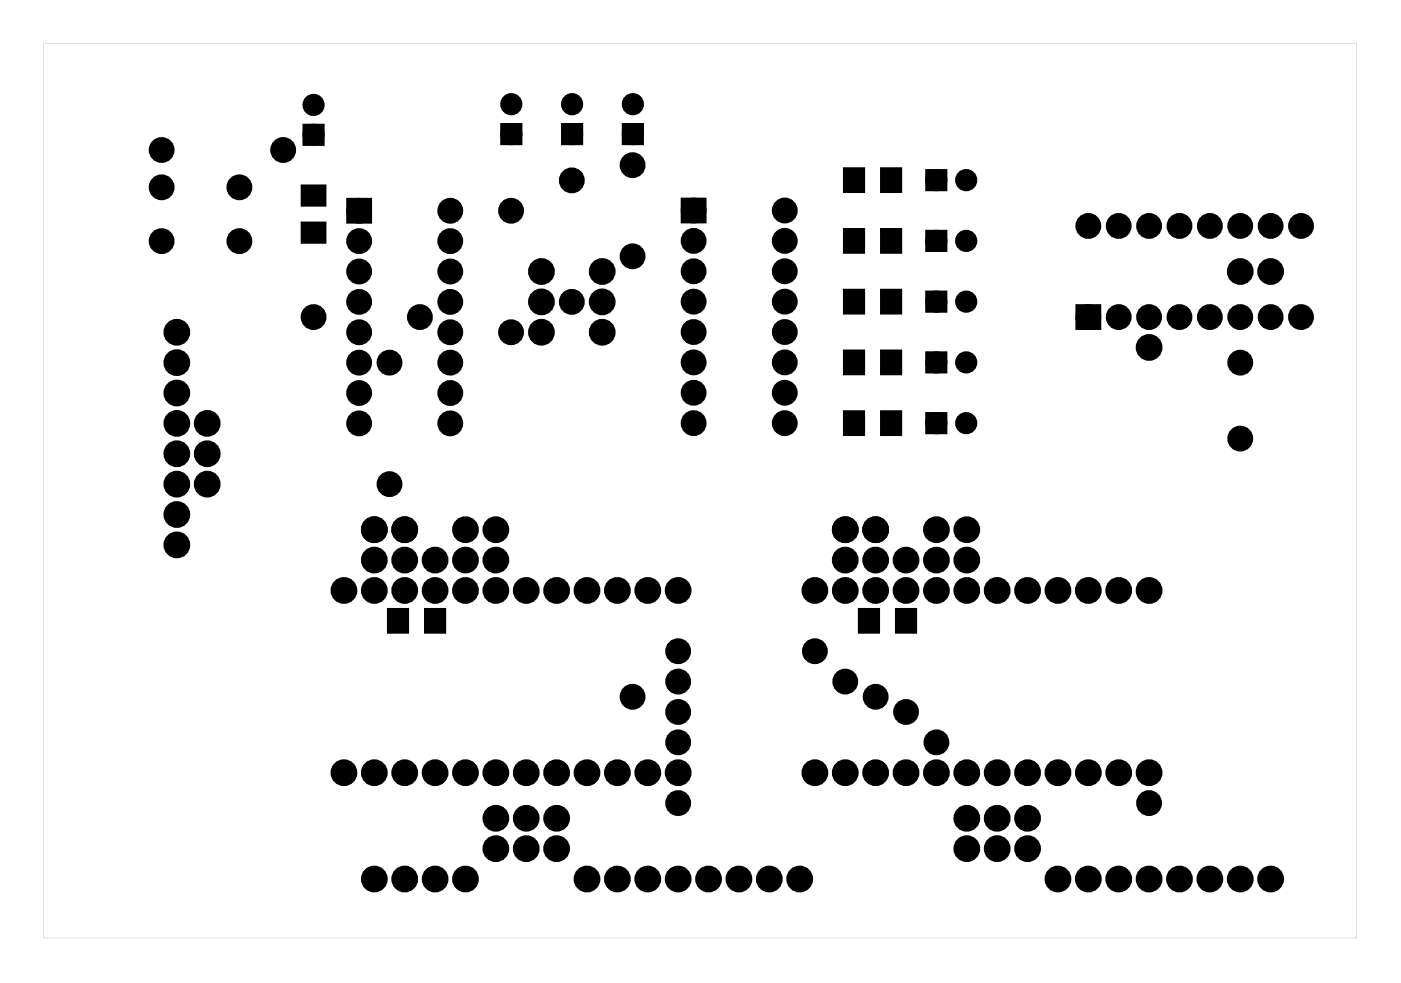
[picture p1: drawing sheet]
<svg xmlns="http://www.w3.org/2000/svg" width="117mm" height="82mm" viewBox="0 0 117 82" stroke-linecap="round" stroke-linejoin="round" font-family="sans-serif">
<g fill="#000">
<path d="M25.6 10.7h1.2v1.2h-1.2zM25.3 15.6h1.9v1.6h-1.9zM29.3 16.9h1.4v1.4h-1.4zM42.1 10.6h1.2v1.2h-1.2zM47.2 10.6h1.2v1.2h-1.2zM52.3 10.6h1.2v1.2h-1.2zM57.3 16.9h1.4v1.4h-1.4zM70.6 14.1h1.6v1.9h-1.6zM73.7 14.1h1.6v1.9h-1.6zM77.7 19.5h1.2v1.2h-1.2zM77.7 14.5h1.2v1.2h-1.2zM25.3 18.7h1.9v1.6h-1.9z"/>
<path d="M70.6 34.4h1.6v1.9h-1.6zM70.6 29.4h1.6v1.9h-1.6zM70.6 24.3h1.6v1.9h-1.6zM70.6 19.2h1.6v1.9h-1.6zM73.7 34.4h1.6v1.9h-1.6zM73.7 29.4h1.6v1.9h-1.6zM73.7 24.3h1.6v1.9h-1.6zM73.7 19.2h1.6v1.9h-1.6zM77.7 29.7h1.2v1.2h-1.2zM77.7 34.8h1.2v1.2h-1.2zM77.7 24.6h1.2v1.2h-1.2zM90.3 25.8h1.4v1.4h-1.4z"/>
<path d="M32.5 51h1.6v1.9h-1.6zM35.6 51h1.6v1.9h-1.6zM71.8 51h1.6v1.9h-1.6zM74.9 51h1.6v1.9h-1.6z"/>
<path d="M3.6 3.6h109.8v74.8h-109.8zM3.6 3.6v74.8h109.8v-74.8z"/>
</g>
<g fill="#000">
<circle cx="13.5" cy="12.5" r=".7"/>
<circle cx="13.5" cy="15.7" r=".7"/>
<circle cx="20" cy="15.7" r=".7"/>
<circle cx="23.7" cy="12.5" r=".7"/>
<circle cx="26.2" cy="8.8" r=".6"/>
<circle cx="26.2" cy="11.3" r=".6"/>
<circle cx="30" cy="17.6" r=".7"/>
<circle cx="37.6" cy="17.6" r=".7"/>
<circle cx="42.7" cy="17.6" r=".7"/>
<circle cx="42.7" cy="11.2" r=".6"/>
<circle cx="42.7" cy="8.7" r=".6"/>
<circle cx="47.8" cy="15.1" r=".7"/>
<circle cx="47.8" cy="11.2" r=".6"/>
<circle cx="47.8" cy="8.7" r=".6"/>
<circle cx="52.9" cy="13.8" r=".7"/>
<circle cx="52.9" cy="11.2" r=".6"/>
<circle cx="52.9" cy="8.7" r=".6"/>
<circle cx="58" cy="17.6" r=".7"/>
<circle cx="65.6" cy="17.6" r=".7"/>
<circle cx="78.3" cy="15.1" r=".6"/>
<circle cx="80.8" cy="15.1" r=".6"/>
<circle cx="91" cy="18.9" r=".7"/>
<circle cx="93.5" cy="18.9" r=".7"/>
<circle cx="96.1" cy="18.9" r=".7"/>
<circle cx="98.6" cy="18.9" r=".7"/>
<circle cx="101.1" cy="18.9" r=".7"/>
<circle cx="103.7" cy="18.9" r=".7"/>
<circle cx="106.2" cy="18.9" r=".7"/>
<circle cx="108.8" cy="18.9" r=".7"/>
<circle cx="13.5" cy="20.2" r=".7"/>
<circle cx="14.8" cy="27.8" r=".74"/>
<circle cx="14.8" cy="37.9" r=".74"/>
<circle cx="14.8" cy="30.3" r=".74"/>
<circle cx="14.8" cy="32.9" r=".74"/>
<circle cx="14.8" cy="35.4" r=".74"/>
<circle cx="17.3" cy="35.4" r=".74"/>
<circle cx="17.3" cy="37.9" r=".74"/>
<circle cx="20" cy="20.2" r=".7"/>
<circle cx="26.2" cy="26.5" r=".7"/>
<circle cx="30" cy="20.2" r=".7"/>
<circle cx="30" cy="25.2" r=".7"/>
<circle cx="30" cy="30.3" r=".7"/>
<circle cx="30" cy="27.8" r=".7"/>
<circle cx="30" cy="22.7" r=".7"/>
<circle cx="30" cy="32.9" r=".7"/>
<circle cx="30" cy="35.4" r=".7"/>
<circle cx="32.6" cy="30.3" r=".7"/>
<circle cx="35.1" cy="26.5" r=".7"/>
<circle cx="37.6" cy="20.2" r=".7"/>
<circle cx="37.6" cy="25.2" r=".7"/>
<circle cx="37.6" cy="30.3" r=".7"/>
<circle cx="37.6" cy="27.8" r=".7"/>
<circle cx="37.6" cy="22.7" r=".7"/>
<circle cx="37.6" cy="32.9" r=".7"/>
<circle cx="37.6" cy="35.4" r=".7"/>
<circle cx="42.7" cy="27.8" r=".7"/>
<circle cx="45.3" cy="22.7" r=".74"/>
<circle cx="45.3" cy="25.2" r=".74"/>
<circle cx="45.3" cy="27.8" r=".74"/>
<circle cx="47.8" cy="25.2" r=".7"/>
<circle cx="50.3" cy="22.7" r=".74"/>
<circle cx="50.3" cy="25.2" r=".74"/>
<circle cx="50.3" cy="27.8" r=".74"/>
<circle cx="52.9" cy="21.4" r=".7"/>
<circle cx="58" cy="30.3" r=".7"/>
<circle cx="58" cy="35.4" r=".7"/>
<circle cx="58" cy="32.8" r=".7"/>
<circle cx="58" cy="25.2" r=".7"/>
<circle cx="58" cy="20.1" r=".7"/>
<circle cx="58" cy="22.7" r=".7"/>
<circle cx="58" cy="27.8" r=".7"/>
<circle cx="65.6" cy="30.3" r=".7"/>
<circle cx="65.6" cy="35.4" r=".7"/>
<circle cx="65.6" cy="32.8" r=".7"/>
<circle cx="65.6" cy="25.2" r=".7"/>
<circle cx="65.6" cy="20.1" r=".7"/>
<circle cx="65.6" cy="22.7" r=".7"/>
<circle cx="65.6" cy="27.8" r=".7"/>
<circle cx="78.3" cy="35.4" r=".6"/>
<circle cx="78.3" cy="25.2" r=".6"/>
<circle cx="78.3" cy="20.1" r=".6"/>
<circle cx="78.3" cy="30.3" r=".6"/>
<circle cx="80.8" cy="35.4" r=".6"/>
<circle cx="80.8" cy="20.1" r=".6"/>
<circle cx="80.8" cy="25.2" r=".6"/>
<circle cx="80.8" cy="30.3" r=".6"/>
<circle cx="91" cy="26.5" r=".7"/>
<circle cx="93.5" cy="26.5" r=".7"/>
<circle cx="96.1" cy="29.1" r=".74"/>
<circle cx="96.1" cy="26.5" r=".7"/>
<circle cx="98.6" cy="26.5" r=".7"/>
<circle cx="101.1" cy="26.5" r=".7"/>
<circle cx="103.7" cy="36.7" r=".7"/>
<circle cx="103.7" cy="30.3" r=".7"/>
<circle cx="103.7" cy="26.5" r=".7"/>
<circle cx="103.7" cy="22.7" r=".74"/>
<circle cx="106.2" cy="26.5" r=".7"/>
<circle cx="106.2" cy="22.7" r=".74"/>
<circle cx="108.8" cy="26.5" r=".7"/>
<circle cx="14.8" cy="40.5" r=".74"/>
<circle cx="14.8" cy="45.6" r=".74"/>
<circle cx="14.8" cy="43" r=".74"/>
<circle cx="17.3" cy="40.5" r=".74"/>
<circle cx="28.8" cy="49.4" r=".74"/>
<circle cx="31.3" cy="46.8" r=".74"/>
<circle cx="31.3" cy="44.3" r=".74"/>
<circle cx="31.3" cy="49.4" r=".74"/>
<circle cx="32.6" cy="40.5" r=".7"/>
<circle cx="33.8" cy="46.8" r=".74"/>
<circle cx="33.8" cy="44.3" r=".74"/>
<circle cx="33.8" cy="49.4" r=".74"/>
<circle cx="36.4" cy="46.8" r=".74"/>
<circle cx="36.4" cy="49.4" r=".74"/>
<circle cx="38.9" cy="46.8" r=".74"/>
<circle cx="38.9" cy="44.3" r=".74"/>
<circle cx="38.9" cy="49.4" r=".74"/>
<circle cx="41.5" cy="46.8" r=".74"/>
<circle cx="41.5" cy="44.3" r=".74"/>
<circle cx="41.5" cy="49.4" r=".74"/>
<circle cx="44" cy="49.4" r=".74"/>
<circle cx="46.5" cy="49.4" r=".74"/>
<circle cx="49.1" cy="49.4" r=".74"/>
<circle cx="51.6" cy="49.4" r=".74"/>
<circle cx="52.9" cy="58.3" r=".7"/>
<circle cx="54.2" cy="49.4" r=".74"/>
<circle cx="56.7" cy="59.5" r=".7"/>
<circle cx="56.7" cy="57" r=".7"/>
<circle cx="56.7" cy="54.5" r=".7"/>
<circle cx="56.7" cy="49.4" r=".74"/>
<circle cx="68.1" cy="54.5" r=".7"/>
<circle cx="68.1" cy="49.4" r=".74"/>
<circle cx="70.7" cy="46.8" r=".74"/>
<circle cx="70.7" cy="44.3" r=".74"/>
<circle cx="70.7" cy="57" r=".7"/>
<circle cx="70.7" cy="49.4" r=".74"/>
<circle cx="73.2" cy="46.8" r=".74"/>
<circle cx="73.2" cy="44.3" r=".74"/>
<circle cx="73.2" cy="58.3" r=".7"/>
<circle cx="73.2" cy="49.4" r=".74"/>
<circle cx="75.7" cy="59.5" r=".7"/>
<circle cx="75.7" cy="46.8" r=".74"/>
<circle cx="75.7" cy="49.4" r=".74"/>
<circle cx="78.3" cy="46.8" r=".74"/>
<circle cx="78.3" cy="44.3" r=".74"/>
<circle cx="78.3" cy="49.4" r=".74"/>
<circle cx="80.8" cy="46.8" r=".74"/>
<circle cx="80.8" cy="44.3" r=".74"/>
<circle cx="80.8" cy="49.4" r=".74"/>
<circle cx="83.4" cy="49.4" r=".74"/>
<circle cx="85.9" cy="49.4" r=".74"/>
<circle cx="88.4" cy="49.4" r=".74"/>
<circle cx="91" cy="49.4" r=".74"/>
<circle cx="93.5" cy="49.4" r=".74"/>
<circle cx="96.1" cy="49.4" r=".74"/>
<circle cx="28.8" cy="64.6" r=".74"/>
<circle cx="31.3" cy="64.6" r=".74"/>
<circle cx="31.3" cy="73.5" r=".74"/>
<circle cx="33.8" cy="64.6" r=".74"/>
<circle cx="33.8" cy="73.5" r=".74"/>
<circle cx="36.4" cy="64.6" r=".74"/>
<circle cx="36.4" cy="73.5" r=".74"/>
<circle cx="38.9" cy="64.6" r=".74"/>
<circle cx="38.9" cy="73.5" r=".74"/>
<circle cx="41.5" cy="68.4" r=".74"/>
<circle cx="41.5" cy="71" r=".74"/>
<circle cx="41.5" cy="64.6" r=".74"/>
<circle cx="44" cy="68.4" r=".74"/>
<circle cx="44" cy="71" r=".74"/>
<circle cx="44" cy="64.6" r=".74"/>
<circle cx="46.5" cy="68.4" r=".74"/>
<circle cx="46.5" cy="71" r=".74"/>
<circle cx="46.5" cy="64.6" r=".74"/>
<circle cx="49.1" cy="64.6" r=".74"/>
<circle cx="49.1" cy="73.5" r=".74"/>
<circle cx="51.6" cy="64.6" r=".74"/>
<circle cx="51.6" cy="73.5" r=".74"/>
<circle cx="54.2" cy="64.6" r=".74"/>
<circle cx="54.2" cy="73.5" r=".74"/>
<circle cx="56.7" cy="62.1" r=".7"/>
<circle cx="56.7" cy="67.2" r=".7"/>
<circle cx="56.7" cy="64.6" r=".74"/>
<circle cx="56.7" cy="73.5" r=".74"/>
<circle cx="59.2" cy="73.5" r=".74"/>
<circle cx="61.8" cy="73.5" r=".74"/>
<circle cx="64.3" cy="73.5" r=".74"/>
<circle cx="66.9" cy="73.5" r=".74"/>
<circle cx="68.1" cy="64.6" r=".74"/>
<circle cx="70.7" cy="64.6" r=".74"/>
<circle cx="73.2" cy="64.6" r=".74"/>
<circle cx="75.7" cy="64.6" r=".74"/>
<circle cx="78.3" cy="62.1" r=".7"/>
<circle cx="78.3" cy="64.6" r=".74"/>
<circle cx="80.8" cy="68.4" r=".74"/>
<circle cx="80.8" cy="71" r=".74"/>
<circle cx="80.8" cy="64.6" r=".74"/>
<circle cx="83.4" cy="68.4" r=".74"/>
<circle cx="83.4" cy="71" r=".74"/>
<circle cx="83.4" cy="64.6" r=".74"/>
<circle cx="85.9" cy="68.4" r=".74"/>
<circle cx="85.9" cy="71" r=".74"/>
<circle cx="85.9" cy="64.6" r=".74"/>
<circle cx="88.4" cy="64.6" r=".74"/>
<circle cx="88.4" cy="73.5" r=".74"/>
<circle cx="91" cy="64.6" r=".74"/>
<circle cx="91" cy="73.5" r=".74"/>
<circle cx="93.5" cy="64.6" r=".74"/>
<circle cx="93.5" cy="73.5" r=".74"/>
<circle cx="96.1" cy="67.2" r=".7"/>
<circle cx="96.1" cy="64.6" r=".74"/>
<circle cx="96.1" cy="73.5" r=".74"/>
<circle cx="98.6" cy="73.5" r=".74"/>
<circle cx="101.1" cy="73.5" r=".74"/>
<circle cx="103.7" cy="73.5" r=".74"/>
<circle cx="106.2" cy="73.5" r=".74"/>
</g>
<g fill="none" stroke="#000" stroke-width=".76" stroke-linecap="butt">
<path d="M29.3 16.9h1.4v1.4h-1.4zM57.3 16.9h1.4v1.4h-1.4zM90.3 25.8h1.4v1.4h-1.4z"/>
<circle cx="13.5" cy="12.5" r=".7"/>
<circle cx="13.5" cy="15.7" r=".7"/>
<circle cx="20" cy="15.7" r=".7"/>
<circle cx="23.7" cy="12.5" r=".7"/>
<circle cx="30" cy="17.6" r=".7"/>
<circle cx="37.6" cy="17.6" r=".7"/>
<circle cx="42.7" cy="17.6" r=".7"/>
<circle cx="47.8" cy="15.1" r=".7"/>
<circle cx="52.9" cy="13.8" r=".7"/>
<circle cx="58" cy="17.6" r=".7"/>
<circle cx="65.6" cy="17.6" r=".7"/>
<circle cx="91" cy="18.9" r=".7"/>
<circle cx="93.5" cy="18.9" r=".7"/>
<circle cx="96.1" cy="18.9" r=".7"/>
<circle cx="98.6" cy="18.9" r=".7"/>
<circle cx="101.1" cy="18.9" r=".7"/>
<circle cx="103.7" cy="18.9" r=".7"/>
<circle cx="106.2" cy="18.9" r=".7"/>
<circle cx="108.8" cy="18.9" r=".7"/>
<circle cx="13.5" cy="20.2" r=".7"/>
<circle cx="14.8" cy="30.3" r=".74"/>
<circle cx="14.8" cy="27.8" r=".74"/>
<circle cx="14.8" cy="35.4" r=".74"/>
<circle cx="14.8" cy="32.9" r=".74"/>
<circle cx="14.8" cy="37.9" r=".74"/>
<circle cx="17.3" cy="35.4" r=".74"/>
<circle cx="17.3" cy="37.9" r=".74"/>
<circle cx="20" cy="20.2" r=".7"/>
<circle cx="26.2" cy="26.5" r=".7"/>
<circle cx="30" cy="32.9" r=".7"/>
<circle cx="30" cy="35.4" r=".7"/>
<circle cx="30" cy="22.7" r=".7"/>
<circle cx="30" cy="25.2" r=".7"/>
<circle cx="30" cy="30.3" r=".7"/>
<circle cx="30" cy="20.2" r=".7"/>
<circle cx="30" cy="27.8" r=".7"/>
<circle cx="32.6" cy="30.3" r=".7"/>
<circle cx="35.1" cy="26.5" r=".7"/>
<circle cx="37.6" cy="30.3" r=".7"/>
<circle cx="37.6" cy="22.7" r=".7"/>
<circle cx="37.6" cy="25.2" r=".7"/>
<circle cx="37.6" cy="32.9" r=".7"/>
<circle cx="37.6" cy="35.4" r=".7"/>
<circle cx="37.6" cy="20.2" r=".7"/>
<circle cx="37.6" cy="27.8" r=".7"/>
<circle cx="42.7" cy="27.8" r=".7"/>
<circle cx="45.3" cy="25.2" r=".74"/>
<circle cx="45.3" cy="22.7" r=".74"/>
<circle cx="45.3" cy="27.8" r=".74"/>
<circle cx="47.8" cy="25.2" r=".7"/>
<circle cx="50.3" cy="25.2" r=".74"/>
<circle cx="50.3" cy="22.7" r=".74"/>
<circle cx="50.3" cy="27.8" r=".74"/>
<circle cx="52.9" cy="21.4" r=".7"/>
<circle cx="58" cy="22.7" r=".7"/>
<circle cx="58" cy="25.2" r=".7"/>
<circle cx="58" cy="27.8" r=".7"/>
<circle cx="58" cy="30.3" r=".7"/>
<circle cx="58" cy="32.8" r=".7"/>
<circle cx="58" cy="20.1" r=".7"/>
<circle cx="58" cy="35.4" r=".7"/>
<circle cx="65.6" cy="32.8" r=".7"/>
<circle cx="65.6" cy="20.1" r=".7"/>
<circle cx="65.6" cy="30.3" r=".7"/>
<circle cx="65.6" cy="25.2" r=".7"/>
<circle cx="65.6" cy="27.8" r=".7"/>
<circle cx="65.6" cy="22.7" r=".7"/>
<circle cx="65.6" cy="35.4" r=".7"/>
<circle cx="91" cy="26.5" r=".7"/>
<circle cx="93.5" cy="26.5" r=".7"/>
<circle cx="96.1" cy="29.1" r=".74"/>
<circle cx="96.1" cy="26.5" r=".7"/>
<circle cx="98.6" cy="26.5" r=".7"/>
<circle cx="101.1" cy="26.5" r=".7"/>
<circle cx="103.7" cy="36.7" r=".7"/>
<circle cx="103.7" cy="30.3" r=".7"/>
<circle cx="103.7" cy="22.7" r=".74"/>
<circle cx="103.7" cy="26.5" r=".7"/>
<circle cx="106.2" cy="22.7" r=".74"/>
<circle cx="106.2" cy="26.5" r=".7"/>
<circle cx="108.8" cy="26.5" r=".7"/>
<circle cx="14.8" cy="40.5" r=".74"/>
<circle cx="14.8" cy="45.6" r=".74"/>
<circle cx="14.8" cy="43" r=".74"/>
<circle cx="17.3" cy="40.5" r=".74"/>
<circle cx="28.8" cy="49.4" r=".74"/>
<circle cx="31.3" cy="44.3" r=".74"/>
<circle cx="31.3" cy="46.8" r=".74"/>
<circle cx="31.3" cy="49.4" r=".74"/>
<circle cx="32.6" cy="40.5" r=".7"/>
<circle cx="33.8" cy="44.3" r=".74"/>
<circle cx="33.8" cy="46.8" r=".74"/>
<circle cx="33.8" cy="49.4" r=".74"/>
<circle cx="36.4" cy="46.8" r=".74"/>
<circle cx="36.4" cy="49.4" r=".74"/>
<circle cx="38.9" cy="46.8" r=".74"/>
<circle cx="38.9" cy="44.3" r=".74"/>
<circle cx="38.9" cy="49.4" r=".74"/>
<circle cx="41.5" cy="46.8" r=".74"/>
<circle cx="41.5" cy="44.3" r=".74"/>
<circle cx="41.5" cy="49.4" r=".74"/>
<circle cx="44" cy="49.4" r=".74"/>
<circle cx="46.5" cy="49.4" r=".74"/>
<circle cx="49.1" cy="49.4" r=".74"/>
<circle cx="51.6" cy="49.4" r=".74"/>
<circle cx="52.9" cy="58.3" r=".7"/>
<circle cx="54.2" cy="49.4" r=".74"/>
<circle cx="56.7" cy="54.5" r=".7"/>
<circle cx="56.7" cy="57" r=".7"/>
<circle cx="56.7" cy="59.5" r=".7"/>
<circle cx="56.7" cy="49.4" r=".74"/>
<circle cx="68.1" cy="54.5" r=".7"/>
<circle cx="68.1" cy="49.4" r=".74"/>
<circle cx="70.7" cy="44.3" r=".74"/>
<circle cx="70.7" cy="46.8" r=".74"/>
<circle cx="70.7" cy="57" r=".7"/>
<circle cx="70.7" cy="49.4" r=".74"/>
<circle cx="73.2" cy="44.3" r=".74"/>
<circle cx="73.2" cy="46.8" r=".74"/>
<circle cx="73.2" cy="58.3" r=".7"/>
<circle cx="73.2" cy="49.4" r=".74"/>
<circle cx="75.7" cy="59.5" r=".7"/>
<circle cx="75.7" cy="46.8" r=".74"/>
<circle cx="75.7" cy="49.4" r=".74"/>
<circle cx="78.3" cy="46.8" r=".74"/>
<circle cx="78.3" cy="44.3" r=".74"/>
<circle cx="78.3" cy="49.4" r=".74"/>
<circle cx="80.8" cy="46.8" r=".74"/>
<circle cx="80.8" cy="44.3" r=".74"/>
<circle cx="80.8" cy="49.4" r=".74"/>
<circle cx="83.4" cy="49.4" r=".74"/>
<circle cx="85.9" cy="49.4" r=".74"/>
<circle cx="88.4" cy="49.4" r=".74"/>
<circle cx="91" cy="49.4" r=".74"/>
<circle cx="93.5" cy="49.4" r=".74"/>
<circle cx="96.1" cy="49.4" r=".74"/>
<circle cx="28.8" cy="64.6" r=".74"/>
<circle cx="31.3" cy="64.6" r=".74"/>
<circle cx="31.3" cy="73.5" r=".74"/>
<circle cx="33.8" cy="64.6" r=".74"/>
<circle cx="33.8" cy="73.5" r=".74"/>
<circle cx="36.4" cy="64.6" r=".74"/>
<circle cx="36.4" cy="73.5" r=".74"/>
<circle cx="38.9" cy="64.6" r=".74"/>
<circle cx="38.9" cy="73.5" r=".74"/>
<circle cx="41.5" cy="68.4" r=".74"/>
<circle cx="41.5" cy="71" r=".74"/>
<circle cx="41.5" cy="64.6" r=".74"/>
<circle cx="44" cy="71" r=".74"/>
<circle cx="44" cy="68.4" r=".74"/>
<circle cx="44" cy="64.6" r=".74"/>
<circle cx="46.5" cy="68.4" r=".74"/>
<circle cx="46.5" cy="71" r=".74"/>
<circle cx="46.5" cy="64.6" r=".74"/>
<circle cx="49.1" cy="64.6" r=".74"/>
<circle cx="49.1" cy="73.5" r=".74"/>
<circle cx="51.6" cy="64.6" r=".74"/>
<circle cx="51.6" cy="73.5" r=".74"/>
<circle cx="54.2" cy="64.6" r=".74"/>
<circle cx="54.2" cy="73.5" r=".74"/>
<circle cx="56.7" cy="67.2" r=".7"/>
<circle cx="56.7" cy="62.1" r=".7"/>
<circle cx="56.7" cy="64.6" r=".74"/>
<circle cx="56.7" cy="73.5" r=".74"/>
<circle cx="59.2" cy="73.5" r=".74"/>
<circle cx="61.8" cy="73.5" r=".74"/>
<circle cx="64.3" cy="73.5" r=".74"/>
<circle cx="66.9" cy="73.5" r=".74"/>
<circle cx="68.1" cy="64.6" r=".74"/>
<circle cx="70.7" cy="64.6" r=".74"/>
<circle cx="73.2" cy="64.6" r=".74"/>
<circle cx="75.7" cy="64.6" r=".74"/>
<circle cx="78.3" cy="62.1" r=".7"/>
<circle cx="78.3" cy="64.6" r=".74"/>
<circle cx="80.8" cy="71" r=".74"/>
<circle cx="80.8" cy="68.4" r=".74"/>
<circle cx="80.8" cy="64.6" r=".74"/>
<circle cx="83.4" cy="71" r=".74"/>
<circle cx="83.4" cy="68.4" r=".74"/>
<circle cx="83.4" cy="64.6" r=".74"/>
<circle cx="85.9" cy="71" r=".74"/>
<circle cx="85.9" cy="68.4" r=".74"/>
<circle cx="85.9" cy="64.6" r=".74"/>
<circle cx="88.4" cy="73.5" r=".74"/>
<circle cx="88.4" cy="64.6" r=".74"/>
<circle cx="91" cy="73.5" r=".74"/>
<circle cx="91" cy="64.6" r=".74"/>
<circle cx="93.5" cy="73.5" r=".74"/>
<circle cx="93.5" cy="64.6" r=".74"/>
<circle cx="96.1" cy="67.2" r=".7"/>
<circle cx="96.1" cy="73.5" r=".74"/>
<circle cx="96.1" cy="64.6" r=".74"/>
<circle cx="98.6" cy="73.5" r=".74"/>
<circle cx="101.1" cy="73.5" r=".74"/>
<circle cx="103.7" cy="73.5" r=".74"/>
<circle cx="106.2" cy="73.5" r=".74"/>
</g>
<g fill="none" stroke="#000" stroke-width=".25">
<path d="M25.3 18.7h1.9v1.6h-1.9zM25.3 15.6h1.9v1.6h-1.9zM70.6 19.2h1.6v1.9h-1.6zM70.6 14.1h1.6v1.9h-1.6zM73.7 19.2h1.6v1.9h-1.6zM73.7 14.1h1.6v1.9h-1.6zM70.6 34.4h1.6v1.9h-1.6zM70.6 29.4h1.6v1.9h-1.6zM70.6 24.3h1.6v1.9h-1.6zM73.7 34.4h1.6v1.9h-1.6zM73.7 29.4h1.6v1.9h-1.6zM73.7 24.3h1.6v1.9h-1.6z"/>
<path d="M32.5 51h1.6v1.9h-1.6zM35.6 51h1.6v1.9h-1.6zM71.8 51h1.6v1.9h-1.6zM74.9 51h1.6v1.9h-1.6z"/>
</g>
<g fill="none" stroke="#000" stroke-width=".65" stroke-linecap="butt">
<path d="M25.6 10.7h1.2v1.2h-1.2zM42.1 10.6h1.2v1.2h-1.2zM47.2 10.6h1.2v1.2h-1.2zM52.3 10.6h1.2v1.2h-1.2zM77.7 19.5h1.2v1.2h-1.2zM77.7 14.5h1.2v1.2h-1.2zM77.7 29.7h1.2v1.2h-1.2zM77.7 34.8h1.2v1.2h-1.2zM77.7 24.6h1.2v1.2h-1.2z"/>
<circle cx="26.2" cy="11.3" r=".6"/>
<circle cx="26.2" cy="8.8" r=".6"/>
<circle cx="42.7" cy="11.2" r=".6"/>
<circle cx="42.7" cy="8.7" r=".6"/>
<circle cx="47.8" cy="11.2" r=".6"/>
<circle cx="47.8" cy="8.7" r=".6"/>
<circle cx="52.9" cy="11.2" r=".6"/>
<circle cx="52.9" cy="8.7" r=".6"/>
<circle cx="78.3" cy="15.1" r=".6"/>
<circle cx="80.8" cy="15.1" r=".6"/>
<circle cx="78.3" cy="35.4" r=".6"/>
<circle cx="78.3" cy="25.2" r=".6"/>
<circle cx="78.3" cy="20.1" r=".6"/>
<circle cx="78.3" cy="30.3" r=".6"/>
<circle cx="80.8" cy="20.1" r=".6"/>
<circle cx="80.8" cy="25.2" r=".6"/>
<circle cx="80.8" cy="35.4" r=".6"/>
<circle cx="80.8" cy="30.3" r=".6"/>
</g>
</svg>
